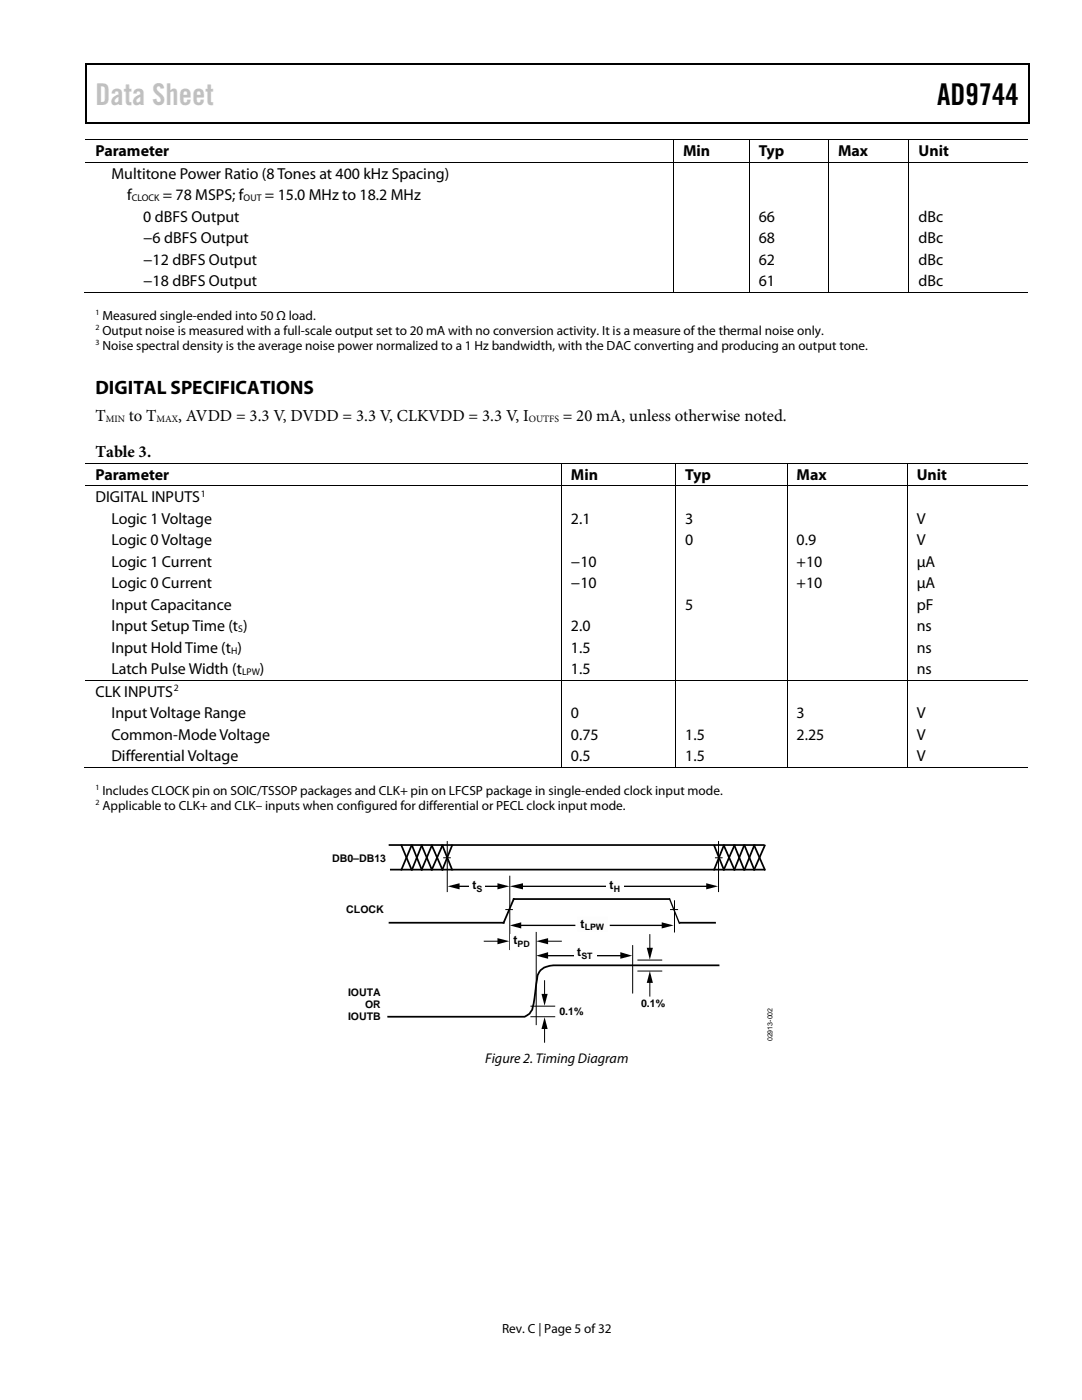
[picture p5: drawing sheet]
<svg xmlns="http://www.w3.org/2000/svg" width="216mm" height="279mm" viewBox="0 0 216 279" stroke-linecap="round" stroke-linejoin="round" font-family="sans-serif">
<defs><g id="words">
<text font-size="6" fill="#c1c1c1" x="19" y="21">Data Sheet</text>
<text font-size="6" x="187" y="21">AD9744</text>
<text font-size="3.9" x="19" y="78.6">DIGITAL SPECIFICATIONS</text>
<g font-size="3.3">
<text x="19" y="84.1">T</text>
<text x="25.7" y="84.1">to T</text>
<text x="35.6" y="84.1">, AVDD = 3.3 V, DVDD = 3.3 V, CLKVDD = 3.3 V, I</text>
<text x="112.3" y="84.1">= 20 mA, unless otherwise noted.</text>
<text x="19.1" y="91.1">Table 3.</text>
</g>
<g font-size="3.2">
<text x="19" y="31.2">Parameter</text>
<text x="22.2" y="35.7">Multitone Power Ratio (8 Tones at 400 kHz Spacing)</text>
<text x="136.3" y="31.2">Min</text>
<text x="151.4" y="31.2">Typ</text>
<text x="167.2" y="31.2">Max</text>
<text x="183.3" y="31.2">Unit</text>
<text x="25.4" y="40">f</text>
<text x="32.5" y="40">= 78 MSPS; f</text>
<text x="52.9" y="40">= 15.0 MHz to 18.2 MHz</text>
<text x="28.6" y="44.3">0 dBFS Output</text>
<text x="151.4" y="44.3">66</text>
<text x="183.3" y="44.3">dBc</text>
<text x="28.6" y="48.6">−6 dBFS Output</text>
<text x="28.6" y="52.9">−12 dBFS Output</text>
<text x="151.4" y="52.9">62</text>
<text x="151.4" y="48.6">68</text>
<text x="183.3" y="52.9">dBc</text>
<text x="183.3" y="48.6">dBc</text>
<text x="28.6" y="57.2">−18 dBFS Output</text>
<text x="151.4" y="57.2">61</text>
<text x="183.3" y="57.2">dBc</text>
<text x="19" y="95.7">Parameter</text>
<text x="113.9" y="95.7">Min</text>
<text x="136.7" y="95.7">Typ</text>
<text x="159" y="95.7">Max</text>
<text x="182.9" y="95.7">Unit</text>
<text x="19" y="100.2">DIGITAL INPUTS</text>
<text x="22.2" y="104.5">Logic 1 Voltage</text>
<text x="113.9" y="104.5">2.1</text>
<text x="136.7" y="104.5">3</text>
<text x="182.9" y="104.5">V</text>
<text x="22.2" y="108.8">Logic 0 Voltage</text>
<text x="22.2" y="113.1">Logic 1 Current</text>
<text x="113.9" y="113.1">−10</text>
<text x="136.7" y="108.8">0</text>
<text x="159" y="113.1">+10</text>
<text x="159" y="108.8">0.9</text>
<text x="182.9" y="113.1">µA</text>
<text x="182.9" y="108.8">V</text>
<text x="22.2" y="117.4">Logic 0 Current</text>
<text x="113.9" y="117.4">−10</text>
<text x="159" y="117.4">+10</text>
<text x="182.9" y="117.4">µA</text>
<text x="22.2" y="121.7">Input Capacitance</text>
<text x="22.2" y="126">Input Setup Time (t )</text>
<text x="113.9" y="126">2.0</text>
<text x="136.7" y="121.7">5</text>
<text x="182.9" y="121.7">pF</text>
<text x="182.9" y="126">ns</text>
<text x="22.2" y="130.3">Input Hold Time (t )</text>
<text x="113.9" y="130.3">1.5</text>
<text x="182.9" y="130.3">ns</text>
<text x="22.2" y="134.6">Latch Pulse Width (t</text>
<text x="51.9" y="134.6">)</text>
<text x="113.9" y="134.6">1.5</text>
<text x="182.9" y="134.6">ns</text>
<text x="19" y="139">CLK INPUTS</text>
<text x="22.2" y="143.3">Input Voltage Range</text>
<text x="113.9" y="143.3">0</text>
<text x="159" y="143.3">3</text>
<text x="182.9" y="143.3">V</text>
<text x="22.2" y="147.6">Common-Mode Voltage</text>
<text x="113.9" y="147.6">0.75</text>
<text x="136.7" y="147.6">1.5</text>
<text x="159" y="147.6">2.25</text>
<text x="182.9" y="147.6">V</text>
<text x="22.2" y="151.9">Differential Voltage</text>
<text x="113.9" y="151.9">0.5</text>
<text x="136.7" y="151.9">1.5</text>
<text x="182.9" y="151.9">V</text>
</g>
<text font-size="2.8" x="96.8" y="212.2">Figure 2. Timing Diagram</text>
<g font-size="2.6">
<text x="20.4" y="63.8">Measured single-ended into 50 Ω load.</text>
<text x="20.4" y="66.8">Output noise is measured with a full-scale output set to 20 mA with no conversion activity. It is a measure of the thermal noise only.</text>
<text x="20.4" y="69.8">Noise spectral density is the average noise power normalized to a 1 Hz bandwidth, with the DAC converting and producing an output tone.</text>
<text x="20.4" y="158.6">Includes CLOCK pin on SOIC/TSSOP packages and CLK+ pin on LFCSP package in single-ended clock input mode.</text>
<text x="20.4" y="161.6">Applicable to CLK+ and CLK– inputs when configured for differential or PECL clock input mode.</text>
<text x="100.2" y="266">Rev. C | Page 5 of 32</text>
</g>
<g font-size="2.5">
<text x="94.3" y="177.4">t</text>
<text x="121.6" y="177.4">t</text>
<text x="115.8" y="185.1">t</text>
<text x="102.5" y="188.5">t</text>
<text x="115.2" y="190.8">t</text>
</g>
<g font-size="2.1">
<text x="66.3" y="172">DB0–DB13</text>
<text x="69.1" y="182.2">CLOCK</text>
<text x="69.4" y="198.7">IOUTA</text>
<text x="69.4" y="203.7">IOUTB</text>
<text x="72.8" y="201.2">OR</text>
<text x="111.6" y="202.6">0.1%</text>
<text x="127.9" y="200.9">0.1%</text>
</g>
<g font-size="1.9">
<text x="26.3" y="40.1">CLOCK</text>
<text x="48.6" y="40.1">OUT</text>
<text x="21.1" y="84.2">MIN</text>
<text x="31.2" y="84.2">MAX</text>
<text x="105.5" y="84.2">OUTFS</text>
<text x="40.1" y="99.1">1</text>
<text x="46.1" y="130.4">H</text>
<text x="47.5" y="126.1">S</text>
<text x="34.7" y="138">2</text>
<text x="48.3" y="134.7">LPW</text>
</g>
<g font-size="1.8">
<text x="95.1" y="178">S</text>
<text x="122.5" y="178">H</text>
<text x="116.7" y="185.6">LPW</text>
<text x="103.3" y="189">PD</text>
<text x="116" y="191.4">ST</text>
</g>
<g font-size="1.6">
<text x="19" y="62.9">1</text>
<text x="19" y="65.9">2</text>
<text x="19" y="68.9">3</text>
<text x="19" y="157.7">1</text>
<text x="19" y="160.7">2</text>
</g>
<text font-size="1.4" x="154.2" y="207.8" transform="rotate(-90 154.2 207.8)">02913-002</text>
</g></defs>
<g fill="#000">
<path d="M17 12.7h.3v1h-.3zM17 12.7h.3v.3h-.3zM82.7 12.7h.2v.3h-.2zM205.2 12.7h.3v1h-.3zM205.2 12.7h.3v.3h-.3zM17 24.4h.3v.3h-.3zM82.4 24.4h.3v.3h-.3zM134.3 27.9h.2v.1h-.2zM134.3 32.4h.2v.2h-.2zM149.4 27.9h.2v.1h-.2zM149.4 32.4h.2v.2h-.2zM165.2 27.9h.2v.1h-.2z"/>
<path d="M165.2 32.4h.2v.2h-.2zM181.3 27.9h.2v.1h-.2zM181.3 32.4h.2v.2h-.2zM205.2 24.4h.3v.3h-.3zM134.3 58.3h.2v.2h-.2zM149.4 58.3h.2v.2h-.2zM165.2 58.3h.2v.2h-.2zM181.3 58.3h.2v.2h-.2zM111.9 92.4h.2v.1h-.2zM111.9 96.9h.2v.2h-.2zM134.7 92.4h.2v.1h-.2zM134.7 96.9h.2v.2h-.2z"/>
<path d="M157 92.4h.1v.1h-.1zM157 96.9h.1v.2h-.1zM180.9 92.4h.2v.1h-.2zM180.9 96.9h.2v.2h-.2zM111.9 135.7h.2v.2h-.2zM134.7 135.7h.2v.2h-.2zM157 135.7h.1v.2h-.1zM180.9 135.7h.2v.2h-.2zM111.9 153.1h.2v.2h-.2zM134.7 153.1h.2v.2h-.2zM157 153.1h.1v.2h-.1zM180.9 153.1h.2v.2h-.2z"/>
<path d="M89.3 176.9l2.4-.6v1.2zM99.3 176.3l2.3 .6-2.3 .6zM101.7 176.9l2.7-.6v1.2zM140.9 176.3l2.4 .6-2.4 .6z"/>
</g>
<path d="M17.1 13.7v10.7M17.3 12.8h65.4M82.9 12.8h122.3M205.3 13.7v10.7M17.3 24.5h187.9" fill="none" stroke="#000" stroke-width=".25"/>
<g fill="none" stroke="#000" stroke-width=".2">
<path d="M17.1 27.9h117.2M17.1 32.5h117.2M134.4 28v4.4M134.4 32.6v25.7M134.5 27.9h14.9M134.5 32.5h14.9M149.5 28v4.4M149.5 32.6v25.7M149.6 27.9h15.6M149.6 32.5h15.6M165.3 28v4.4M165.3 32.6v25.7"/>
<path d="M165.4 27.9h15.9M165.4 32.5h15.9M181.4 28v4.4M181.4 32.6v25.7M181.5 27.9h23.6M181.5 32.5h23.6M16.9 58.4h117.4M134.5 58.4h14.9M149.6 58.4h15.6M165.4 58.4h15.9M181.5 58.4h23.6M17.1 92.5h94.8"/>
<path d="M17.1 97h94.8M112 92.5v4.4M112 97.1v38.6M112.1 92.5h22.6M112.1 97h22.6M134.8 92.5v4.4M134.8 97.1v38.6M134.9 92.5h22.1M134.9 97h22.1M157.1 92.5v4.4M157.1 97.1v38.6M157.1 92.5h23.8"/>
<path d="M157.1 97h23.8M181 92.5v4.4M181 97.1v38.6M181.1 92.5h24M181.1 97h24M17.1 135.8h94.8M112 135.9v17.2M112.1 135.8h22.6M134.8 135.9v17.2M134.9 135.8h22.1M157.1 135.9v17.2M157.1 135.8h23.8"/>
<path d="M181 135.9v17.2M181.1 135.8h24M16.9 153.2h95M112.1 153.2h22.6M134.9 153.2h22.1M157.1 153.2h23.8M181.1 153.2h24M88.5 171.2h1.4M89.2 167.9v10M101.7 174.9v14.6M134.6 179.8v6.2M142.8 171.2h1.3"/>
<path d="M143.4 167.9v10M100.9 181.5h1.3M107 186.1v18.4M108.9 187.8h3.1M126.2 188.7v9.5M127.3 193.8h4.7M127.3 191.6h4.7M133.8 181.5h1.4M105.9 202.9h4.8M105.9 200.8h4.8"/>
</g>
<path d="M77.7 168.6h74.6M78 173.6h74.5M80.1 168.7l2 4.9M82.1 168.7l-2 4.9M82.2 168.7l1.9 4.9 2.1-4.9 2.1 4.9 1.9-4.9M82.2 173.6l1.9-4.9 2.1 4.9 2.1-4.9 1.9 4.9M133.5 179.4h-31l-2 4.8h-22.8M142.5 168.7l1.9 4.9 2.1-4.9 2 4.9M148.5 168.7l-2 4.9-2.1-4.9-1.9 4.9M148.6 168.7l1.9 4.9 2.1-4.9M148.6 173.6l1.9-4.9 2.1 4.9M135.7 184.2h7" fill="none" stroke="#000" stroke-width=".35"/>
<path d="M91.3 176.9h3.6M96 176.9h3.6M103.9 176.9h37.5M133.6 179.4l2 4.8" fill="none" stroke="#000" stroke-width=".26"/>
<g fill="#fff">
<path d="M93.6 175.3h3.2v3.2h-3.2z"/>
<path d="M121 175.3h3.5v3.2h-3.5z"/>
<path d="M101.8 186.3h4.9v3.2h-4.9z"/>
</g>
<path d="M143.4 192.7h-29.2a16.1 16.1 0 0 0-5.6 .4 2.64 2.64 0 0 0-1.4 2.3l-.7 5a3.1 3.1 0 0 1-1.8 2.5h-27.2" fill="none" stroke="#000" stroke-width=".35"/>
<path d="M103.7 184.7h28.6M108.9 190.7h15.4" fill="none" stroke="#000" stroke-width=".26"/>
<path d="M99.3 187.2l2.3 .6-2.3 .7zM101.7 184.7l2.3-.6v1.2zM107 187.8l2.4-.6v1.3zM107 190.7l2.4-.7v1.3zM123.8 190l2.4 .7-2.4 .6zM132 184.1l2.4 .6-2.4 .6z" fill="#000"/>
<path d="M96.6 187.8h3.2" fill="none" stroke="#000" stroke-width=".2"/>
<path d="M115 182.8h6.5v3.3h-6.5z" fill="#fcfdfe"/>
<path d="M115 182.8h6.5v3.3h-6.5z" fill="none" stroke="#fff" stroke-width=".35"/>
<path d="M114.6 188.7h4.5v3.2h-4.5z" fill="#fff"/>
<path d="M108.7 195.7v3.1M129.7 186.5v3.1M129.7 195.7v3.1M108.7 204.9v3.1" fill="none" stroke="#000" stroke-width=".2"/>
<path d="M108 198.4h1.3l-.6 2.3zM129.1 189.2h1.2l-.6 2.3zM129.7 193.8l.6 2.4h-1.2zM108.7 203l.6 2.4h-1.3z" fill="#000"/>
<use href="#words"/>
</svg>
